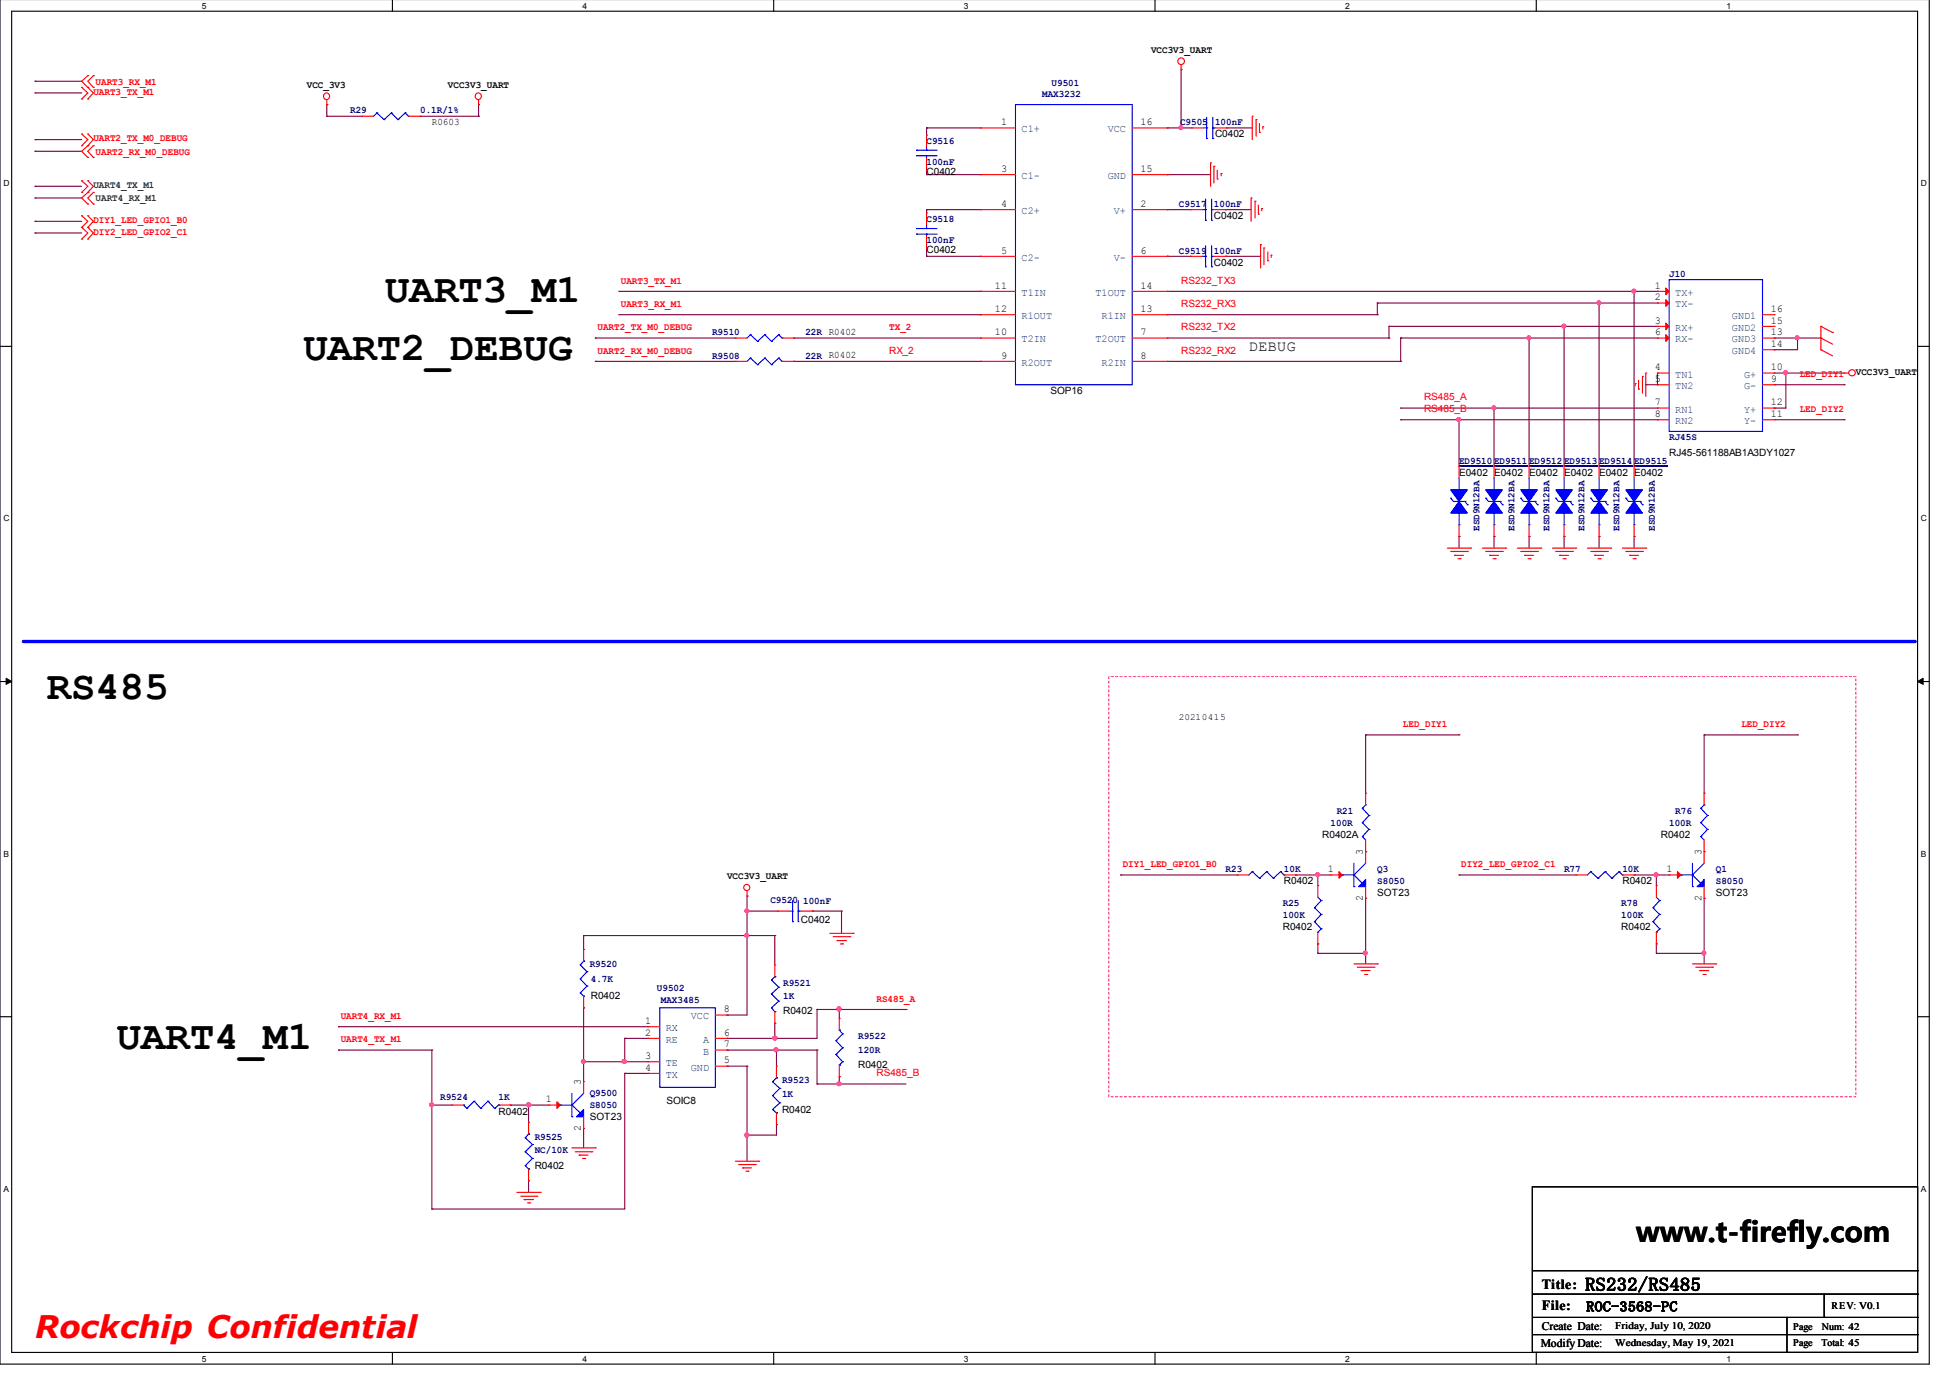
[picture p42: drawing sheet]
<svg xmlns="http://www.w3.org/2000/svg" width="297mm" height="210mm" viewBox="0 0 297 210" stroke-linecap="round" stroke-linejoin="round" font-family="sans-serif">
<defs><g id="words">
<g font-size="6.2">
<text x="58.7" y="46">UART3_M1</text>
<text x="46.2" y="54.9">UART2_DEBUG</text>
<text x="7.1" y="106.4">RS485</text>
<text x="17.8" y="159.8">UART4_M1</text>
</g>
<text font-size="4.7" fill="#f00" x="5.3" y="203.8">Rockchip Confidential</text>
<text font-size="4.2" x="249.3" y="189.2">www.t-firefly.com</text>
<text font-size="2.8" x="241.5" y="196.6">RS232/RS485</text>
<text font-size="2.3" x="190.2" y="53.4">DEBUG</text>
<g font-size="2.1">
<text x="234.9" y="196.3">Title:</text>
<text x="234.9" y="199.5">File:</text>
<text x="241.6" y="199.7">ROC-3568-PC</text>
</g>
<g font-size="1.8">
<text x="234.9" y="202.5">Create Date:</text>
<text x="234.7" y="205.2">Modify Date:</text>
</g>
<g font-size="1.6">
<text x="152.5" y="19.1">1</text>
<text x="173.7" y="19.1">16</text>
<text x="152.5" y="26.2">3</text>
<text x="173.7" y="26.2">15</text>
<text x="152.5" y="31.5">4</text>
<text x="173.7" y="31.5">2</text>
<text x="152.5" y="38.6">5</text>
<text x="173.7" y="38.6">6</text>
<text x="151.6" y="44">11</text>
<text x="151.6" y="47.5">12</text>
<text x="173.7" y="47.5">13</text>
<text x="173.7" y="44">14</text>
<text x="252.1" y="44">1</text>
<text x="252.1" y="45.7">2</text>
<text x="269.7" y="47.5">16</text>
<text x="151.6" y="51.1">10</text>
<text x="173.7" y="51.1">7</text>
<text x="252.1" y="49.3">3</text>
<text x="252.1" y="51.1">6</text>
<text x="269.7" y="51.1">13</text>
<text x="269.7" y="52.8">14</text>
<text x="269.7" y="49.3">15</text>
<text x="152.5" y="54.6">9</text>
<text x="173.7" y="54.6">8</text>
<text x="252.1" y="56.4">4</text>
<text x="252.1" y="58.2">5</text>
<text x="269.7" y="58.2">9</text>
<text x="269.7" y="56.4">10</text>
<text x="252.1" y="61.7">7</text>
<text x="252.1" y="63.5">8</text>
<text x="269.7" y="63.5">11</text>
<text x="269.7" y="61.7">12</text>
<text x="207.6" y="130.2" transform="rotate(-90 207.6 130.2)">3</text>
<text x="259.2" y="130.2" transform="rotate(-90 259.2 130.2)">3</text>
<text x="202.3" y="132.9">1</text>
<text x="207.6" y="137.3" transform="rotate(-90 207.6 137.3)">2</text>
<text x="253.8" y="132.9">1</text>
<text x="259.2" y="137.3" transform="rotate(-90 259.2 137.3)">2</text>
<text x="98.3" y="156">1</text>
<text x="110.2" y="154.2">8</text>
<text x="98.3" y="157.7">2</text>
<text x="98.3" y="161.3">3</text>
<text x="110.2" y="157.7">6</text>
<text x="110.2" y="162">5</text>
<text x="110.2" y="159.5">7</text>
<text x="83.1" y="167.9">1</text>
<text x="88.5" y="165.3" transform="rotate(-90 88.5 165.3)">3</text>
<text x="98.3" y="163.1">4</text>
<text x="88.5" y="172.3" transform="rotate(-90 88.5 172.3)">2</text>
</g>
<g font-size="1.6" fill="#004080">
<text x="155.6" y="20.2">C1+</text>
<text x="168.7" y="20.2">VCC</text>
<text x="155.6" y="27.3">C1-</text>
<text x="168.7" y="27.3">GND</text>
<text x="155.6" y="32.6">C2+</text>
<text x="169.7" y="32.6">V+</text>
<text x="155.6" y="39.7">C2-</text>
<text x="169.7" y="39.7">V-</text>
<text x="155.6" y="45.1">T1IN</text>
<text x="166.9" y="45.1">T1OUT</text>
<text x="255.2" y="45.1">TX+</text>
<text x="255.2" y="46.8">TX-</text>
<text x="155.6" y="48.6">R1OUT</text>
<text x="155.6" y="52.2">T2IN</text>
<text x="166.9" y="52.2">T2OUT</text>
<text x="167.8" y="48.6">R1IN</text>
<text x="255.2" y="50.4">RX+</text>
<text x="255.2" y="52.2">RX-</text>
<text x="263.8" y="52.2">GND3</text>
<text x="263.8" y="53.9">GND4</text>
<text x="263.8" y="50.4">GND2</text>
<text x="263.8" y="48.6">GND1</text>
<text x="155.6" y="55.7">R2OUT</text>
<text x="167.8" y="55.7">R2IN</text>
<text x="255.2" y="57.5">TN1</text>
<text x="255.2" y="59.3">TN2</text>
<text x="265.7" y="59.3">G-</text>
<text x="265.7" y="57.5">G+</text>
<text x="255.2" y="62.8">RN1</text>
<text x="255.2" y="64.6">RN2</text>
<text x="265.7" y="64.6">Y-</text>
<text x="265.7" y="62.8">Y+</text>
<text x="105.2" y="155.3">VCC</text>
<text x="101.4" y="157.1">RX</text>
<text x="101.4" y="158.8">RE</text>
<text x="107.1" y="158.8">A</text>
<text x="107.1" y="160.6">B</text>
<text x="101.4" y="162.4">TE</text>
<text x="101.4" y="164.2">TX</text>
<text x="105.2" y="163.1">GND</text>
</g>
<g font-size="1.5">
<text x="175.3" y="8.1">VCC3V3_UART</text>
<text x="46.7" y="13.4">VCC_3V3</text>
<text x="68.2" y="13.4">VCC3V3_UART</text>
<text x="65.8" y="19">R0603</text>
<text x="185.1" y="20.9">C0402</text>
<text x="141.1" y="26.6">C0402</text>
<text x="184.9" y="33.4">C0402</text>
<text x="141.1" y="38.5">C0402</text>
<text x="184.9" y="40.5">C0402</text>
<text x="282.7" y="57.1">VCC3V3_UART</text>
<text x="160" y="60">SOP16</text>
<text x="254.3" y="69.4">RJ45-561188AB1A3DY1027</text>
<text x="222.2" y="72.5">E0402 E0402 E0402 E0402 E0402 E0402</text>
<text x="201.4" y="127.6">R0402A</text>
<text x="253" y="127.6">R0402</text>
<text x="110.7" y="134">VCC3V3_UART</text>
<text x="195.6" y="134.7">R0402</text>
<text x="209.8" y="136.5">SOT23</text>
<text x="247.1" y="134.7">R0402</text>
<text x="261.4" y="136.5">SOT23</text>
<text x="122" y="140.6">C0402</text>
<text x="195.4" y="141.7">R0402</text>
<text x="247" y="141.7">R0402</text>
<text x="90" y="152.2">R0402</text>
<text x="119.3" y="154.4">R0402</text>
<text x="130.7" y="162.7">R0402</text>
<text x="75.9" y="169.8">R0402</text>
<text x="89.8" y="170.6">SOT23</text>
<text x="101.5" y="168.2">SOIC8</text>
<text x="119.1" y="169.6">R0402</text>
<text x="81.4" y="178.1">R0402</text>
<text x="246" y="202.4">Friday, July 10, 2020</text>
<text x="273.1" y="202.5">Page</text>
<text x="277.5" y="202.5">Num: 42</text>
<text x="279" y="199.3">REV: V0.1</text>
<text x="246" y="205.1">Wednesday, May 19, 2021</text>
<text x="273.1" y="205.1">Page</text>
<text x="277.5" y="205.1">Total: 45</text>
</g>
<g font-size="1.5" fill="#f00">
<text x="14.2" y="14.4">UART3_TX_M1</text>
<text x="14.6" y="12.9">UART3_RX_M1</text>
<text x="14.2" y="21.5">UART2_TX_M0_DEBUG</text>
<text x="14.6" y="23.6">UART2_RX_M0_DEBUG</text>
<text x="14.2" y="34">DIY1_LED_GPIO1_B0</text>
<text x="14.2" y="35.7">DIY2_LED_GPIO2_C1</text>
<text x="94.6" y="43.2">UART3_TX_M1</text>
<text x="94.6" y="46.8">UART3_RX_M1</text>
<text x="179.9" y="43.2">RS232_TX3</text>
<text x="179.9" y="46.8">RS232_RX3</text>
<text x="91" y="53.9">UART2_RX_M0_DEBUG</text>
<text x="91" y="50.3">UART2_TX_M0_DEBUG</text>
<text x="135.5" y="53.9">RX_2</text>
<text x="135.5" y="50.3">TX_2</text>
<text x="179.9" y="53.9">RS232_RX2</text>
<text x="179.9" y="50.3">RS232_TX2</text>
<text x="274.2" y="57.4">LED_DIY1</text>
<text x="216.9" y="61">RS485_A</text>
<text x="216.9" y="62.8">RS485_B</text>
<text x="274.2" y="62.8">LED_DIY2</text>
<text x="213.7" y="110.8">LED_DIY1</text>
<text x="265.3" y="110.8">LED_DIY2</text>
<text x="171" y="132.1">DIY1_LED_GPIO1_B0</text>
<text x="222.6" y="132.1">DIY2_LED_GPIO2_C1</text>
<text x="51.9" y="155.2">UART4_RX_M1</text>
<text x="133.5" y="152.6">RS485_A</text>
<text x="51.9" y="158.8">UART4_TX_M1</text>
<text x="133.5" y="163.9">RS485_B</text>
</g>
<g font-size="1.5" fill="#000080">
<text x="53.3" y="17.3">R29</text>
<text x="64" y="17.3">0.1R/1%</text>
<text x="158.7" y="14.8">MAX3232</text>
<text x="160.2" y="13.1">U9501</text>
<text x="141.1" y="21.9">C9516</text>
<text x="179.7" y="19.1">C9505</text>
<text x="185.1" y="19.1">100nF</text>
<text x="141.1" y="25.1">100nF</text>
<text x="141.1" y="33.8">C9518</text>
<text x="179.6" y="31.5">C9517</text>
<text x="184.9" y="31.5">100nF</text>
<text x="141.1" y="37">100nF</text>
<text x="179.6" y="38.6">C9519</text>
<text x="184.9" y="38.6">100nF</text>
<text x="254.3" y="42.2">J10</text>
<text x="108.5" y="51.1">R9510</text>
<text x="122.7" y="51.1">22R R0402</text>
<text x="108.5" y="54.6">R9508</text>
<text x="122.7" y="54.6">22R R0402</text>
<text x="222.2" y="70.6">ED9510</text>
<text x="227.6" y="70.6">ED9511</text>
<text x="232.9" y="70.6">ED9512</text>
<text x="238.3" y="70.6">ED9513</text>
<text x="243.6" y="70.6">ED9514</text>
<text x="248.9" y="70.6">ED9515</text>
<text x="254.3" y="67.1">RJ45S</text>
<text x="225.4" y="80.9" transform="rotate(-90 225.4 80.9)">ESD9N12BA</text>
<text x="230.7" y="80.9" transform="rotate(-90 230.7 80.9)">ESD9N12BA</text>
<text x="236.1" y="80.9" transform="rotate(-90 236.1 80.9)">ESD9N12BA</text>
<text x="241.4" y="80.9" transform="rotate(-90 241.4 80.9)">ESD9N12BA</text>
<text x="246.7" y="80.9" transform="rotate(-90 246.7 80.9)">ESD9N12BA</text>
<text x="252.1" y="80.9" transform="rotate(-90 252.1 80.9)">ESD9N12BA</text>
<text x="202.7" y="125.7">100R</text>
<text x="203.6" y="124">R21</text>
<text x="254.3" y="125.7">100R</text>
<text x="255.2" y="124">R76</text>
<text x="117.3" y="137.5">C9520</text>
<text x="122.3" y="137.7">100nF</text>
<text x="186.7" y="132.9">R23</text>
<text x="195.6" y="132.9">10K</text>
<text x="209.8" y="132.9">Q3</text>
<text x="209.8" y="134.6">S8050</text>
<text x="238.3" y="132.9">R77</text>
<text x="247.1" y="132.9">10K</text>
<text x="261.4" y="132.9">Q1</text>
<text x="261.4" y="134.6">S8050</text>
<text x="195.4" y="138">R25</text>
<text x="195.4" y="139.8">100K</text>
<text x="247" y="138">R78</text>
<text x="247" y="139.8">100K</text>
<text x="89.8" y="147.2">R9520</text>
<text x="90" y="149.5">4.7K</text>
<text x="100.1" y="151">U9502</text>
<text x="100.7" y="152.8">MAX3485</text>
<text x="119.3" y="150.1">R9521</text>
<text x="119.3" y="152.2">1K</text>
<text x="130.7" y="158.3">R9522</text>
<text x="130.7" y="160.5">120R</text>
<text x="67.1" y="167.6">R9524</text>
<text x="75.9" y="167.6">1K</text>
<text x="89.8" y="167">Q9500</text>
<text x="119.1" y="165">R9523</text>
<text x="119.1" y="167.1">1K</text>
<text x="81.4" y="173.6">R9525</text>
<text x="89.8" y="168.8">S8050</text>
<text x="81.4" y="175.7">NC/10K</text>
</g>
<g font-size="1.5" fill="#008000">
<text x="14.2" y="28.6">UART4_TX_M1</text>
<text x="14.6" y="30.7">UART4_RX_M1</text>
</g>
<text font-size="1.4" x="179.6" y="109.7">20210415</text>
<g font-size="1.3">
<text x="30.7" y="1.4">5</text>
<text x="88.7" y="1.4">4</text>
<text x="146.8" y="1.4">3</text>
<text x="204.9" y="1.4">2</text>
<text x="263" y="1.4">1</text>
<text x=".5" y="28.4">D</text>
<text x="292.6" y="28.4">D</text>
<text x=".5" y="79.4">C</text>
<text x="292.6" y="79.4">C</text>
<text x=".5" y="130.5">B</text>
<text x="292.6" y="130.5">B</text>
<text x=".5" y="181.5">A</text>
<text x="292.6" y="181.5">A</text>
<text x="30.7" y="207.4">5</text>
<text x="88.7" y="207.4">4</text>
<text x="146.8" y="207.4">3</text>
<text x="204.9" y="207.4">2</text>
<text x="263" y="207.4">1</text>
</g>
</g></defs>
<path d="M0 -.1v207.9h293.9v-207.9M1.8 1.7h290.3v204.3h-290.3z" fill="none" stroke="#000" stroke-width=".17"/>
<g fill="#fff">
<path d="M30.7 .2h.6v1.3h-.6z"/>
<path d="M30.7 206.3h.6v1.3h-.6z"/>
</g>
<path d="M59.8 -.1v1.8M59.8 206v1.8" fill="none" stroke="#000" stroke-width=".17"/>
<g fill="#fff">
<path d="M88.7 .2h.6v1.3h-.6z"/>
<path d="M88.7 206.3h.6v1.3h-.6z"/>
</g>
<path d="M117.9 -.1v1.8M117.9 206v1.8" fill="none" stroke="#000" stroke-width=".17"/>
<g fill="#fff">
<path d="M146.8 .2h.6v1.3h-.6z"/>
<path d="M146.8 206.3h.6v1.3h-.6z"/>
</g>
<path d="M175.9 -.1v1.8M175.9 206v1.8" fill="none" stroke="#000" stroke-width=".17"/>
<g fill="#fff">
<path d="M204.9 .2h.6v1.3h-.6z"/>
<path d="M204.9 206.3h.6v1.3h-.6z"/>
</g>
<path d="M234 -.1v1.8M234 206v1.8" fill="none" stroke="#000" stroke-width=".17"/>
<g fill="#fff">
<path d="M263 .2h.6v1.3h-.6z"/>
<path d="M263 206.3h.6v1.3h-.6z"/>
<path d="M.5 27.2h.9v1.3h-.9z"/>
<path d="M292.6 27.2h.9v1.3h-.9z"/>
<path d="M.5 78.2h.9v1.4h-.9z"/>
<path d="M292.6 78.2h.9v1.4h-.9z"/>
</g>
<path d="M0 52.8h1.8M292.1 52.8h1.8" fill="none" stroke="#000" stroke-width=".17"/>
<g fill="#fff">
<path d="M.5 129.3h.8v1.4h-.8z"/>
<path d="M292.6 129.3h.8v1.4h-.8z"/>
</g>
<path d="M0 103.8h1.8M292.1 103.8h1.8" fill="none" stroke="#000" stroke-width=".17"/>
<path d="M.9 103.3l.9 .5-.9 .4zM292.1 103.8l.8-.5v.9z" fill="#000" stroke="#000" stroke-width=".15"/>
<g fill="#fff">
<path d="M.5 180.4h.7v1.3h-.7z"/>
<path d="M292.6 180.4h.7v1.3h-.7z"/>
</g>
<path d="M0 154.9h1.8M292.1 154.9h1.8" fill="none" stroke="#000" stroke-width=".17"/>
<path d="M3.6 97.7h288" fill="none" stroke="#00f" stroke-width=".51"/>
<circle cx="291.6" cy="97.7" r=".25" fill="#00f"/>
<path d="M168.9 103.1h113.8v64h-113.8z" fill="none" stroke="#f0f" stroke-width=".17" stroke-dasharray=".3 .3"/>
<g fill="none" stroke="#800040" stroke-width=".17">
<path d="M5.3 14.2h.1M5.3 12.4h.1M5.3 14.2h7.1M5.3 12.4h7.1M49.8 15.9h.1M49.8 17.7h.1M49.8 15.9v1.8M49.8 17.7h5.3M64 17.7h8.9M72.9 15.9h.1M72.9 17.7h.1M72.9 15.9v1.8"/>
<path d="M141.1 19.5h.1M141.1 19.5h8.3M141.1 19.5v1.1M177.8 19.5h.1M177.8 19.5h3.7M179.9 10.6h.1M179.9 19.5h.1M179.9 10.6v8.9M186.9 19.5h.1M186.9 19.5h3.9M5.3 23h.1M5.3 21.3h.1"/>
<path d="M5.3 30.2h.1M5.3 28.4h.1M5.3 33.7h.1M5.3 35.5h.1M5.3 23h7.1M5.3 21.3h7.1M5.3 30.2h7.1M5.3 28.4h7.1M5.3 33.7h7.1M5.3 35.5h7.1M141.1 25.9h.1M141.1 26.6h.1"/>
<path d="M141.1 31.9h.1M141.1 37.8h.1M141.1 39h.1M141.1 25.9v.7M141.1 31.9v.5M141.1 37.8v1.2M141.1 26.6h8.3M141.1 31.9h8.3M141.1 39h8.3M177.8 26.6h.1M177.8 31.9h.1M177.8 39h.1"/>
<path d="M177.8 26.6h6.6M177.8 31.9h3.6M177.8 39h3.6M186.7 31.9h.1M186.7 39h.1M186.7 31.9h3.9M186.7 39h5.3M90.7 55h.1M90.7 51.5h.1M90.7 55h21.3M90.7 51.5h21.3M94.2 44.4h55.2"/>
<path d="M94.2 47.9h55.2M120.9 55h.1M120.9 51.5h.1M120.9 55h28.5M120.9 51.5h28.5M149.4 44.4h.1M149.4 47.9h.1M177.8 44.4h74.7M177.8 47.9h32M177.8 55h35.6M177.8 51.5h33.8M209.8 47.9h.1"/>
<path d="M209.8 46.2h.1M209.8 46.2h42.7M209.8 46.2v1.7M211.6 51.5h.1M211.6 49.7h.1M211.6 49.7h40.9M211.6 49.7v1.8M213.4 51.5h.1M213.4 55h.1M213.4 51.5h39.1M213.4 51.5v3.5M232.9 51.5h.1"/>
<path d="M232.9 51.5v19.5M238.3 49.7h.1M238.3 49.7v21.3M243.6 46.2h.1M243.6 46.2v24.8M248.9 44.4h.1M248.9 44.4v26.6M250.7 58.6h.1M250.7 58.6h1.8M252.5 58.6h.1M252.5 56.8v1.8M270.3 51.5h.1"/>
<path d="M270.3 53.3h.1M270.3 51.5h7.1M270.3 58.6h10.6M270.3 56.8h10.6M272 56.8h.1M272 56.8v5.4h-1.7M273.8 51.5h.1M273.8 51.5v1.8h-3.5M280.9 58.6h.1M213.4 62.2h.1M213.4 63.9h.1M213.4 62.2h39.1"/>
<path d="M213.4 63.9h39.1M222.2 63.9h.1M222.2 63.9v7.1M227.6 62.2h.1M227.6 62.2v8.8M270.3 62.2h.1M270.3 63.9h10.6M280.9 63.9h.1M222.2 81.7h.1M222.2 81.7v1.8M227.6 81.7h.1M227.6 81.7v1.8"/>
<path d="M232.9 81.7h.1M232.9 81.7v1.8M238.3 81.7h.1M238.3 81.7v1.8M243.6 81.7h.1M243.6 81.7v1.8M248.9 81.7h.1M248.9 81.7v1.8M208 111.9h.1M208 111.9v8.9M208 111.9h14.2M222.2 111.9h.1"/>
<path d="M259.6 111.9h.1M259.6 111.9h14.2M259.6 111.9v8.9M273.8 111.9h.1M113.8 136.5h.1M113.8 138.8h.1M113.8 136.5v18.1h-3.1M113.8 138.8h4.6M123.8 138.8h.1M123.8 138.8h4.4M128.2 138.8h.1M128.2 138.8v3.4"/>
<path d="M170.7 133.3h.1M170.7 133.3h17.8M197.4 133.3h.1M197.4 133.3h5.3M200.7 133.3h.1M200.7 133.3v1.6M208 136.8h.1M208 136.8v10M222.2 133.3h.1M222.2 133.3h17.8M248.9 133.3h.1M248.9 133.3h5.4"/>
<path d="M252.3 133.3h.1M252.3 133.3v1.6M259.6 136.8h.1M259.6 136.8v10M51.6 156.4h.1M51.6 159.9h.1M51.6 156.4h47.1M51.6 159.9h14.2M65.8 159.9h.1M65.8 159.9v24.3M88.9 142.5h.1M88.9 153.5h.1"/>
<path d="M88.9 142.5h29.1M88.9 142.5v2.1M88.9 153.5v11.3M95.2 158.2h.1M95.2 158.2v3.5M95.2 158.2h3.5M110.7 154.6h.1M110.7 158.2h.1M110.7 159.9h.1M110.7 159.9h13.8M113.8 142.5h.1M118 142.5h.1"/>
<path d="M118 155.9h.1M118 158.2h.1M118 142.5v4.5M118 155.9v2.3M118.3 159.9h.1M118.3 159.9v2.5M124.5 153.8h.1M124.5 159.9h.1M124.5 153.8h13.7M124.5 153.8v4.4h-13.8M124.5 159.9v5.2M127.8 153.8h.1"/>
<path d="M127.8 153.8v1.3M200.7 143.8h.1M200.7 145.2h.1M200.7 143.8v1.4M200.7 145.2h7.3M208 145.2h.1M252.3 145.2h.1M252.3 143.8h.1M252.3 145.2h7.3M252.3 143.8v1.4M259.6 145.2h.1M65.8 168.3h.1"/>
<path d="M65.8 168.3h3M77.7 168.3h.1M77.7 168.3h5.9M80.5 168.3h.1M80.5 179.8h.1M80.5 168.3v2.7M80.5 179.8v1.8M88.9 161.7h.1M88.9 171.9h.1M88.9 171.9v3M88.9 161.7h9.8M95.2 161.7h.1"/>
<path d="M95.2 163.5h.1M95.2 163.5v20.7h-29.4M95.2 163.5h3.5M110.7 162.4h.1M110.7 162.4h3.1M113.8 162.4h.1M113.8 172.9h.1M113.8 162.4v14.5M118.3 171.3h.1M118.3 171.3v1.6h-4.5M124.5 165.1h.1M124.5 165.1h13.5"/>
<path d="M127.8 165.1h.1M127.8 164h.1M127.8 164v1.1M65.8 184.2h.1"/>
</g>
<g fill="#f0f" stroke="#f0f" stroke-width=".17">
<circle cx="179.9" cy="19.4" r=".3"/>
<circle cx="113.8" cy="138.7" r=".3"/>
<circle cx="113.8" cy="142.5" r=".3"/>
<circle cx="88.9" cy="161.7" r=".3"/>
<circle cx="127.8" cy="153.7" r=".32"/>
<circle cx="118" cy="158.1" r=".32"/>
<circle cx="118.2" cy="159.9" r=".32"/>
<circle cx="95.1" cy="161.7" r=".32"/>
<circle cx="113.7" cy="172.9" r=".32"/>
<circle cx="127.8" cy="165.1" r=".3"/>
<circle cx="80.5" cy="168.3" r=".32"/>
<circle cx="232.9" cy="51.4" r=".3"/>
<circle cx="273.8" cy="51.4" r=".3"/>
<circle cx="248.9" cy="44.3" r=".3"/>
<circle cx="227.5" cy="62.1" r=".3"/>
<circle cx="222.2" cy="63.9" r=".3"/>
<circle cx="243.5" cy="46.1" r=".3"/>
<circle cx="238.2" cy="49.7" r=".3"/>
<circle cx="65.7" cy="168.3" r=".3"/>
<circle cx="272" cy="56.8" r=".3"/>
<circle cx="200.7" cy="133.2" r=".3"/>
<circle cx="208" cy="145.2" r=".3"/>
<circle cx="259.5" cy="145.2" r=".3"/>
<circle cx="252.3" cy="133.2" r=".3"/>
</g>
<g fill="none" stroke="#f00" stroke-width=".17">
<path d="M12.4 15.1h.1M12.4 13.3h.1M12.4 13.3l1 .9-1 .9M13.4 11.5h.1M13.4 13.3h.1M13.4 15.1h.1M13.4 11.5l-1 .9 1.8 1.8-.8 .9M14.2 13.3h.1M14.2 11.5h.1M14.2 11.5l-.8 .9 .8 .9M49.8 15.9h.1M49.8 15.3v.6"/>
<path d="M55.1 17.7h.1M55.1 17.7h1.8M62.2 17.7h1.8M64 17.7h.1M72.9 15.9h.1M72.9 15.3v.6M149.4 19.5h.1M149.4 19.5h5.3M172.5 19.5h5.3M177.8 19.5h.1M179.9 10.6h.1M179.9 9.9v.7"/>
<path d="M181.5 19.5h.1M181.5 19.5h1.8M185.1 19.5h1.8M186.9 19.5h.1M190.8 17.7h.1M190.8 17.7v3.6M191.3 18.2h.1M191.3 18.2v2.6M191.9 18.8v1.4M192.4 19.3h.1M192.4 19.3v.4M12.4 22.2h.1"/>
<path d="M12.4 20.4h.1M12.4 29.3h.1M12.4 27.5h.1M12.4 34.6h.1M12.4 32.9h.1M12.4 36.4h.1M12.4 20.4l1 .9-1 .9M12.4 27.5l1 .9-1 .9M12.4 32.9l1 .8-1 .9M12.4 34.6l1 .9-1 .9M13.4 22.2h.1M13.4 24h.1"/>
<path d="M13.4 20.4h.1M13.4 29.3h.1M13.4 31.1h.1M13.4 27.5h.1M13.4 34.6h.1M13.4 32.9h.1M13.4 36.4h.1M13.4 22.2l-1 .8 1 1M13.4 20.4l.8 .9-.8 .9M13.4 29.3l-1 .9 1 .9M13.4 27.5l.8 .9-.8 .9M13.4 32.9l.8 .8-.8 .9"/>
<path d="M13.4 34.6l.8 .9-.8 .9M14.2 24h.1M14.2 22.2h.1M14.2 31.1h.1M14.2 29.3h.1M14.2 22.2l-.8 .8 .8 1M14.2 29.3l-.8 .9 .8 .9M141.1 25.9h.1M141.1 20.6h.1M141.1 37.8h.1M141.1 32.4h.1M141.1 20.6v1.8"/>
<path d="M141.1 24.1v1.8M141.1 32.4v1.8M141.1 36v1.8M149.4 26.6h.1M149.4 31.9h.1M149.4 39h.1M149.4 26.6h5.3M149.4 31.9h5.3M149.4 39h5.3M172.5 26.6h5.3M172.5 31.9h5.3M172.5 39h5.3"/>
<path d="M177.8 39h.1M177.8 31.9h.1M177.8 26.6h.1M181.4 31.9h.1M181.4 39h.1M181.4 31.9h1.7M181.4 39h1.7M184.4 24.8h.1M184.4 24.8v3.6M184.9 25.3h.1M184.9 25.3v2.6M184.9 31.9h1.8"/>
<path d="M184.9 39h1.8M185.4 27.3h.1M185.4 25.9v1.4M186 26.4h.1M186 26.4v.4M186.7 31.9h.1M186.7 39h.1M190.6 30.2h.1M190.6 30.2v3.5M191.2 30.7h.1M191.2 30.7v2.5M191.7 32.6h.1"/>
<path d="M191.7 31.3v1.3M191.9 20.2h.1M192 37.3h.1M192 37.3v3.5M192.2 31.8h.1M192.2 31.8v.3M192.5 37.8h.1M192.5 37.8v2.5M193.1 39.7h.1M193.1 38.4v1.3M193.6 38.9h.1M193.6 38.9v.3"/>
<path d="M112 51.5h.1M112 55h.1M112 51.5h1.8M112 55h1.8M119.1 51.5h1.8M119.1 55h1.8M120.9 51.5h.1M120.9 55h.1M149.4 44.4h.1M149.4 47.9h.1M149.4 51.5h.1M149.4 55h.1"/>
<path d="M149.4 44.4h5.3M149.4 47.9h5.3M149.4 51.5h5.3M149.4 55h5.3M172.5 44.4h5.3M172.5 47.9h5.3M172.5 51.5h5.3M172.5 55h5.3M177.8 55h.1M177.8 51.5h.1M177.8 47.9h.1M177.8 44.4h.1"/>
<path d="M249.1 58.4h.1M249.1 58.4v.4M249.6 59.3h.1M249.6 57.9v1.4M250.2 57.3h.1M250.2 57.3v2.6M250.7 56.8h.1M250.7 56.8v3.6M252.5 44.4h.1M252.5 46.2h.1M252.5 49.7h.1M252.5 56.8h.1"/>
<path d="M252.5 58.6h.1M252.5 51.5h.1M252.5 56.8h1.8M252.5 44.4h1.8M252.5 51.5h1.8M252.5 46.2h1.8M252.5 49.7h1.8M252.5 58.6h1.8M268.5 56.8h1.8M268.5 47.9h1.8M268.5 51.5h1.8M268.5 49.7h1.8"/>
<path d="M268.5 58.6h1.8M268.5 53.3h1.8M270.3 58.6h.1M270.3 56.8h.1M270.3 51.5h.1M270.3 53.3h.1M270.3 49.7h.1M270.3 47.9h.1M277.4 53.3h.1M277.4 49.7h.1M277.4 51.5h.1M277.4 53.3l1.7 .9"/>
<path d="M277.4 49.7v3.6M277.4 49.7l1.7 .9M277.4 51.5l1.7 .9M279.1 50.6h.1M280.9 56.8h.1M280.9 56.8h.7M222.2 71h.1M222.2 71v1.8M222.2 79.9v1.8M227.6 71h.1M227.6 71v1.8M227.6 79.9v1.8"/>
<path d="M232.9 71h.1M232.9 71v1.8M232.9 79.9v1.8M238.3 71h.1M238.3 71v1.8M238.3 79.9v1.8M243.6 71h.1M243.6 71v1.8M243.6 79.9v1.8M248.9 71h.1M248.9 71v1.8M248.9 79.9v1.8"/>
<path d="M252.5 62.2h.1M252.5 63.9h.1M252.5 62.2h1.8M252.5 63.9h1.8M268.5 62.2h1.8M268.5 63.9h1.8M270.3 63.9h.1M270.3 62.2h.1M220.5 83.5h3.5M221 84h2.5M221.6 84.6h.1M221.6 84.6h1.3"/>
<path d="M222.1 85.1h.3M222.2 81.7h.1M222.4 85.1h.1M223.5 84h.1M224 83.5h.1M225.8 83.5h3.6M226.3 84h2.6M226.9 84.6h.1M226.9 84.6h1.4M227.4 85.1h.4M227.6 81.7h.1M227.8 85.1h.1"/>
<path d="M228.9 84h.1M229.4 83.5h.1M231.1 83.5h3.6M231.6 84h2.6M232.2 84.6h.1M232.2 84.6h1.4M232.7 85.1h.4M232.9 81.7h.1M233.1 85.1h.1M234.2 84h.1M234.7 83.5h.1M236.5 83.5h3.5"/>
<path d="M237 84h2.5M237.6 84.6h.1M237.6 84.6h1.3M238.1 85.1h.3M238.3 81.7h.1M238.4 85.1h.1M239.5 84h.1M240 83.5h.1M241.8 83.5h3.6M242.3 84h2.6M242.9 84.6h.1M242.9 84.6h1.4"/>
<path d="M243.4 85.1h.4M243.6 81.7h.1M243.8 85.1h.1M244.9 84h.1M245.4 83.5h.1M247.1 83.5h3.6M247.6 84h2.6M248.2 84.6h.1M248.2 84.6h1.4M248.8 85.1h.3M248.9 81.7h.1M249.1 85.1h.1"/>
<path d="M250.2 84h.1M250.7 83.5h.1M113.8 136.5h.1M113.8 135.7v.8M118.4 138.8h.1M118.4 138.8h1.8M122 138.8h1.8M123.8 138.8h.1M188.5 133.3h.1M188.5 133.3h1.7M195.6 133.3h1.8M197.4 133.3h.1"/>
<path d="M200.7 134.9h.1M200.7 134.9v1.8M202.7 133.3h.1M202.7 133.3h1.8M208 129.7h.1M208 120.8h.1M208 136.8h.1M208 120.8v1.8M208 127.9v3.6M208 135.1v1.7M240 133.3h.1M240 133.3h1.8"/>
<path d="M247.1 133.3h1.8M248.9 133.3h.1M252.3 134.9h.1M252.3 134.9v1.8M254.3 133.3h.1M254.3 133.3h1.7M259.6 129.7h.1M259.6 120.8h.1M259.6 136.8h.1M259.6 120.8v1.8M259.6 127.9v3.6M259.6 135.1v1.7"/>
<path d="M88.9 153.5h.1M88.9 144.6h.1M88.9 144.6v1.8M88.9 151.7v1.8M98.7 156.4h.1M98.7 158.2h.1M98.7 156.4h1.8M98.7 158.2h1.8M109 158.2h1.7M109 159.9h1.7M109 154.6h1.7M110.7 158.2h.1"/>
<path d="M110.7 159.9h.1M110.7 154.6h.1M118 155.9h.1M118 147h.1M118 147v1.8M118 154.1v1.8M126.4 142.2h3.6M126.9 142.7h2.6M127.5 143.3h.1M127.5 143.3h1.4M127.8 155.1h.1M127.8 155.1v1.8"/>
<path d="M128 143.8h.4M128.4 143.8h.1M129.5 142.7h.1M130 142.2h.1M200.7 143.8h.1M200.7 142v1.8M206.2 146.8h3.6M206.8 147.3h2.5M207.3 147.8h.1M207.3 147.8h1.4M207.9 148.4h.3M208.2 148.4h.1"/>
<path d="M209.3 147.3h.1M209.8 146.8h.1M252.3 143.8h.1M252.3 142v1.8M257.8 146.8h3.6M258.3 147.3h2.6M258.9 147.8h.1M258.9 147.8h1.4M259.4 148.4h.4M259.8 148.4h.1M260.9 147.3h.1M261.4 146.8h.1"/>
<path d="M68.8 168.3h.1M68.8 168.3h1.8M75.9 168.3h1.8M77.7 168.3h.1M80.5 179.8h.1M80.5 171h.1M80.5 171v1.7M80.5 178.1v1.7M83.6 168.3h.1M83.6 168.3h1.7M87.1 174.9h3.6M87.6 175.4h2.6"/>
<path d="M88.2 176h.1M88.2 176h1.4M88.7 176.5h.4M88.9 171.9h.1M88.9 164.8h.1M88.9 164.8v1.8M88.9 170.1v1.8M89.1 176.5h.1M90.2 175.4h.1M90.7 174.9h.1M98.7 161.7h.1M98.7 163.5h.1"/>
<path d="M98.7 161.7h1.8M98.7 163.5h1.8M109 162.4h1.7M110.7 162.4h.1M112 176.9h3.6M112.5 177.4h2.6M113.1 177.9h.1M113.1 177.9h1.4M113.6 178.4h.4M114 178.4h.1M115.1 177.4h.1M115.6 176.9h.1"/>
<path d="M118.3 171.3h.1M118.3 162.4h.1M118.3 162.4v1.8M118.3 169.5v1.8M127.8 164h.1M127.8 162.2v1.8M78.7 181.6h3.6M79.3 182.2h2.5M79.8 182.7h.1M79.8 182.7h1.5M80.3 183.2h.4M80.7 183.2h.1"/>
<path d="M81.8 182.2h.1M82.3 181.6h.1"/>
<circle cx="49.7" cy="14.7" r=".49"/>
<circle cx="72.8" cy="14.7" r=".49"/>
<circle cx="179.9" cy="9.3" r=".51"/>
<circle cx="282.1" cy="56.8" r=".49"/>
<circle cx="113.7" cy="135.2" r=".47"/>
</g>
<g fill="none" stroke="#000" stroke-width=".17">
<path d="M233.4 180.8h58.7v25.2h-58.7zM233.4 193.6h58.7M233.4 197.1h58.7M277.9 197.1v3.6M292.1 193.6h.1M292.1 197.1h.1M233.4 200.7h58.7M233.4 203.3h58.7M272.2 206h.1M272.2 200.7v5.3M277.9 200.7h.1M292.1 200.7h.1"/>
<path d="M292.1 203.3h.1"/>
</g>
<g fill="none" stroke="#00f" stroke-width=".17">
<path d="M57.4 17.2h.1M57.4 17.2l-.5 .5M57.4 17.2l1.1 1M58.5 18.2h.1M59.6 17.2h.1M59.6 17.2l-1.1 1M59.6 17.2l1 1M60.6 18.2h.1M61.7 17.2h.1M61.7 17.2l-1.1 1M61.7 17.2l.5 .5M62.2 17.7h.1"/>
<path d="M154.7 15.9h17.8v42.7h-17.8zM183.3 19.5h.5M183.8 19.5h.1M183.8 17.9v3.2M184.7 19.5h.1M184.7 19.5h.4M184.7 17.9v3.2M139.6 22.9h.1M139.6 23.7h.1M139.6 34.8h.1M139.6 35.7h.1M139.6 22.9h3.1"/>
<path d="M139.6 23.7h3.1M139.6 34.8h3.1M139.6 35.7h3.1M141.1 23.7h.1M141.1 22.9h.1M141.1 35.7h.1M141.1 34.8h.1M141.1 22.4v.5M141.1 23.7v.4M141.1 34.2v.6M141.1 35.7v.3M183.1 31.9h.5"/>
<path d="M183.1 39h.5M183.6 33.5h.1M183.6 31.9h.1M183.6 39h.1M183.6 30.3v3.2M183.6 37.4v3.3M183.8 21.1h.1M184.6 31.9h.1M184.6 33.5h.1M184.6 39h.1M184.6 31.9h.3M184.6 30.3v3.2"/>
<path d="M184.6 37.4v3.3M184.6 39h.3M184.7 21.1h.1M114.3 51h.1M114.3 54.5h.1M114.3 51l-.5 .5M114.3 51l1.1 1M114.3 54.5l-.5 .5M114.3 54.5l1.1 1.1M115.4 52h.1M115.4 55.6h.1M116.5 51h.1"/>
<path d="M116.5 54.5h.1M116.5 51l-1.1 1M116.5 51l1 1M116.5 54.5l-1.1 1.1M116.5 54.5l1 1.1M117.5 52h.1M117.5 55.6h.1M118.6 51h.1M118.6 54.5h.1M118.6 51l-1.1 1M118.6 51l.5 .5M118.6 54.5l-1.1 1.1"/>
<path d="M118.6 54.5l.5 .5M119.1 51.5h.1M119.1 55h.1M183.6 40.7h.1M184.6 40.7h.1M254.3 42.6h14.2v23.1h-14.2zM221 75.9h.1M221 75.9l.4 .5h1.8M222.2 74.6h.1M222.2 79.9h.1M222.2 72.8v1.8M222.2 78.2v1.7"/>
<path d="M223.2 76.4h.1M223.2 76.4l.3 .5M223.5 76.9h.1M226.3 75.9h.1M226.3 75.9l.4 .5h1.8M227.6 74.6h.1M227.6 79.9h.1M227.6 72.8v1.8M227.6 78.2v1.7M228.5 76.4h.1M228.5 76.4l.4 .5M228.9 76.9h.1"/>
<path d="M231.6 75.9h.1M231.6 75.9l.5 .5h1.7M232.9 74.6h.1M232.9 79.9h.1M232.9 72.8v1.8M232.9 78.2v1.7M233.8 76.4h.1M233.8 76.4l.4 .5M234.2 76.9h.1M237 75.9h.1M237 75.9l.4 .5h1.8M238.3 74.6h.1"/>
<path d="M238.3 79.9h.1M238.3 72.8v1.8M238.3 78.2v1.7M239.2 76.4h.1M239.2 76.4l.3 .5M239.5 76.9h.1M242.3 75.9h.1M242.3 75.9l.4 .5h1.8M243.6 74.6h.1M243.6 79.9h.1M243.6 72.8v1.8M243.6 78.2v1.7"/>
<path d="M244.5 76.4h.1M244.5 76.4l.4 .5M244.9 76.9h.1M247.6 75.9h.1M247.6 75.9l.5 .5h1.8M248.9 74.6h.1M248.9 79.9h.1M248.9 72.8v1.8M248.9 78.2v1.7M249.9 76.4h.1M249.9 76.4l.3 .5M250.2 76.9h.1"/>
<path d="M120.2 138.8h.5M120.7 138.8h.1M120.7 137.2v3.2M121.6 138.8h.1M121.6 138.8h.4M121.6 137.2v3.2M190.8 132.8h.1M190.8 132.8l-.6 .5M190.8 132.8l1.1 1M191.9 133.8h.1M193 132.8h.1M193 132.8l-1.1 1"/>
<path d="M193 132.8l1 1M194 133.8h.1M195.1 132.8h.1M195.1 132.8l-1.1 1M195.1 132.8l.5 .5M195.6 133.3h.1M200.2 138.3h.1M200.2 138.3l1.1 1M200.7 136.7l.6 .5M201.3 137.2h.1M201.3 139.3h.1M201.3 137.2l-1.1 1.1"/>
<path d="M201.3 139.3l-1.1 1.1M204.5 133.3h.1M204.5 133.3h1.7M206.2 133.3h.1M206.2 135.1h.1M206.2 133.3l1.3 1.2M206.2 131.5v3.6M207.5 127.4h.1M207.5 125.3h.1M207.5 123.1h.1M207.5 134.5h.1M207.5 127.4l.5 .5"/>
<path d="M207.5 125.3l1 1M207.5 123.1l1 1.1M208 122.6h.1M208 122.6l-.5 .5M208 131.5l-1.8 1.8M208.5 126.3h.1M208.5 124.2h.1M208.5 126.3l-1 1.1M208.5 124.2l-1 1.1M242.3 132.8h.1M242.3 132.8l-.5 .5M242.3 132.8l1.1 1"/>
<path d="M243.4 133.8h.1M244.5 132.8h.1M244.5 132.8l-1.1 1M244.5 132.8l1 1M245.5 133.8h.1M246.6 132.8h.1M246.6 132.8l-1.1 1M246.6 132.8l.5 .5M247.1 133.3h.1M251.8 138.3h.1M251.8 138.3l1 1M252.3 136.7l.5 .5"/>
<path d="M252.8 137.2h.1M252.8 139.3h.1M252.8 137.2l-1 1.1M252.8 139.3l-1 1.1M256 133.3h.1M256 133.3h1.8M257.8 133.3h.1M257.8 135.1h.1M257.8 133.3l1.3 1.2M257.8 131.5v3.6M259.1 127.4h.1M259.1 125.3h.1"/>
<path d="M259.1 123.1h.1M259.1 134.5h.1M259.1 127.4l.5 .5M259.1 125.3l1 1M259.1 123.1l1 1.1M259.6 122.6h.1M259.6 122.6l-.5 .5M259.6 131.5l-1.8 1.8M260.1 126.3h.1M260.1 124.2h.1M260.1 126.3l-1 1.1M260.1 124.2l-1 1.1"/>
<path d="M88.4 151.2h.1M88.4 149.1h.1M88.4 147h.1M88.4 151.2l.5 .5M88.4 149.1l1 1.1M88.4 147l1 1M88.9 146.4h.1M88.9 151.7h.1M88.9 146.4l-.5 .6M89.4 150.2h.1M89.4 148h.1M89.4 150.2l-1 1"/>
<path d="M89.4 148l-1 1.1M100.5 153.5h8.5v12.1h-8.5zM117.5 153.5h.1M117.5 151.4h.1M117.5 149.3h.1M117.5 153.5l.5 .6M117.5 151.4l1.1 1.1M117.5 149.3l1.1 1.1M118 148.8h.1M118 154.1h.1M118 148.8l-.5 .5M118.6 152.5h.1"/>
<path d="M118.6 150.4h.1M118.6 152.5l-1.1 1M118.6 150.4l-1.1 1M120.7 140.4h.1M121.6 140.4h.1M127.3 158.5h.1M127.3 158.5l1.1 1.1M127.8 156.9h.1M127.8 156.9l.6 .6M128.4 157.5h.1M128.4 159.6h.1M128.4 157.5l-1.1 1"/>
<path d="M128.4 159.6l-1.1 1M200.2 140.4h.1M200.2 140.4l1.1 1.1M200.7 142h.1M201.3 141.5h.1M201.3 141.5l-.6 .5M251.8 140.4h.1M251.8 140.4l1 1.1M252.3 142h.1M252.8 141.5h.1M252.8 141.5l-.5 .5M70.6 168.3h.1"/>
<path d="M70.6 168.3l.5 .5M71.1 168.8h.1M72.2 167.7h.1M72.2 167.7l-1.1 1.1M72.2 167.7l1 1.1M73.2 168.8h.1M74.3 167.7h.1M74.3 167.7l-1.1 1.1M74.3 167.7l1.1 1.1M75.4 168.8h.1M75.9 168.3h.1M75.9 168.3l-.5 .5"/>
<path d="M80 177.6h.1M80 175.4h.1M80 173.3h.1M80 177.6l.5 .5M80 175.4l1.1 1.1M80 173.3l1.1 1M80.5 172.7h.1M80.5 178.1h.1M80.5 172.7l-.5 .6M81.1 176.5h.1M81.1 174.3h.1M81.1 174.3l-1.1 1.1"/>
<path d="M81.1 176.5l-1.1 1.1M85.3 168.3h.1M85.3 168.3h1.8M87.1 168.3h.1M87.1 170.1h.1M87.1 168.3l1.3 1.2M87.1 166.6v3.5M88.4 169.5h.1M88.9 166.6l-1.8 1.7M117.7 169h.1M117.7 166.9h.1M117.7 164.8h.1"/>
<path d="M117.7 169l.6 .5M117.7 166.9l1.1 1.1M117.7 164.8l1.1 1M118.3 164.2h.1M118.3 169.5h.1M118.3 164.2l-.6 .6M118.8 168h.1M118.8 165.8h.1M118.8 168l-1.1 1M118.8 165.8l-1.1 1.1M127.3 160.6h.1M127.3 160.6l1.1 1.1"/>
<path d="M127.8 162.2h.1M128.4 161.7h.1M128.4 161.7l-.6 .5"/>
</g>
<g fill="#f00" stroke="#f00" stroke-width=".17">
<path d="M253.7 43.9l.6 .5-.6 .5z"/>
<path d="M253.7 45.6l.6 .6-.6 .5z"/>
<path d="M253.7 49.2l.6 .5-.6 .5z"/>
<path d="M253.7 51l.6 .5-.6 .5z"/>
<path d="M84.8 167.8l.5 .5-.5 .5z"/>
<path d="M255.5 132.8l.5 .5-.5 .5z"/>
<path d="M204 132.8l.5 .5-.5 .5z"/>
</g>
<g fill="#00f" stroke="#00f" stroke-width=".17">
<path d="M221 74.6h2.5l-1.3 1.8z" fill-rule="evenodd"/>
<path d="M222.2 76.4l1.3 1.8h-2.5z" fill-rule="evenodd"/>
<path d="M226.3 74.6h2.6l-1.3 1.8z" fill-rule="evenodd"/>
<path d="M227.6 76.4l1.3 1.8h-2.6z" fill-rule="evenodd"/>
<path d="M88.4 169.5l.5-.5v1.1h-1.1z" fill-rule="evenodd"/>
<path d="M242.3 74.6h2.6l-1.3 1.8z" fill-rule="evenodd"/>
<path d="M243.6 76.4l1.3 1.8h-2.6z" fill-rule="evenodd"/>
<path d="M247.6 74.6h2.6l-1.3 1.8z" fill-rule="evenodd"/>
<path d="M248.9 76.4l1.3 1.8h-2.6z" fill-rule="evenodd"/>
<path d="M258.5 135.1l1.1-1.1v1.1z" fill-rule="evenodd"/>
<path d="M231.6 74.6h2.6l-1.3 1.8z" fill-rule="evenodd"/>
<path d="M232.9 76.4l1.3 1.8h-2.6z" fill-rule="evenodd"/>
<path d="M237 74.6h2.5l-1.2 1.8z" fill-rule="evenodd"/>
<path d="M238.3 76.4l1.2 1.8h-2.5z" fill-rule="evenodd"/>
<path d="M206.9 135.1l1.1-1.1v1.1z" fill-rule="evenodd"/>
</g>
<path d="M222.2 71h5.1M227.6 71h5.1M232.9 71h5.1M238.3 71h5M243.6 71h5.1M248.9 71h5.1" fill="none" stroke="#000080" stroke-width=".17"/>
<use href="#words"/>
</svg>
